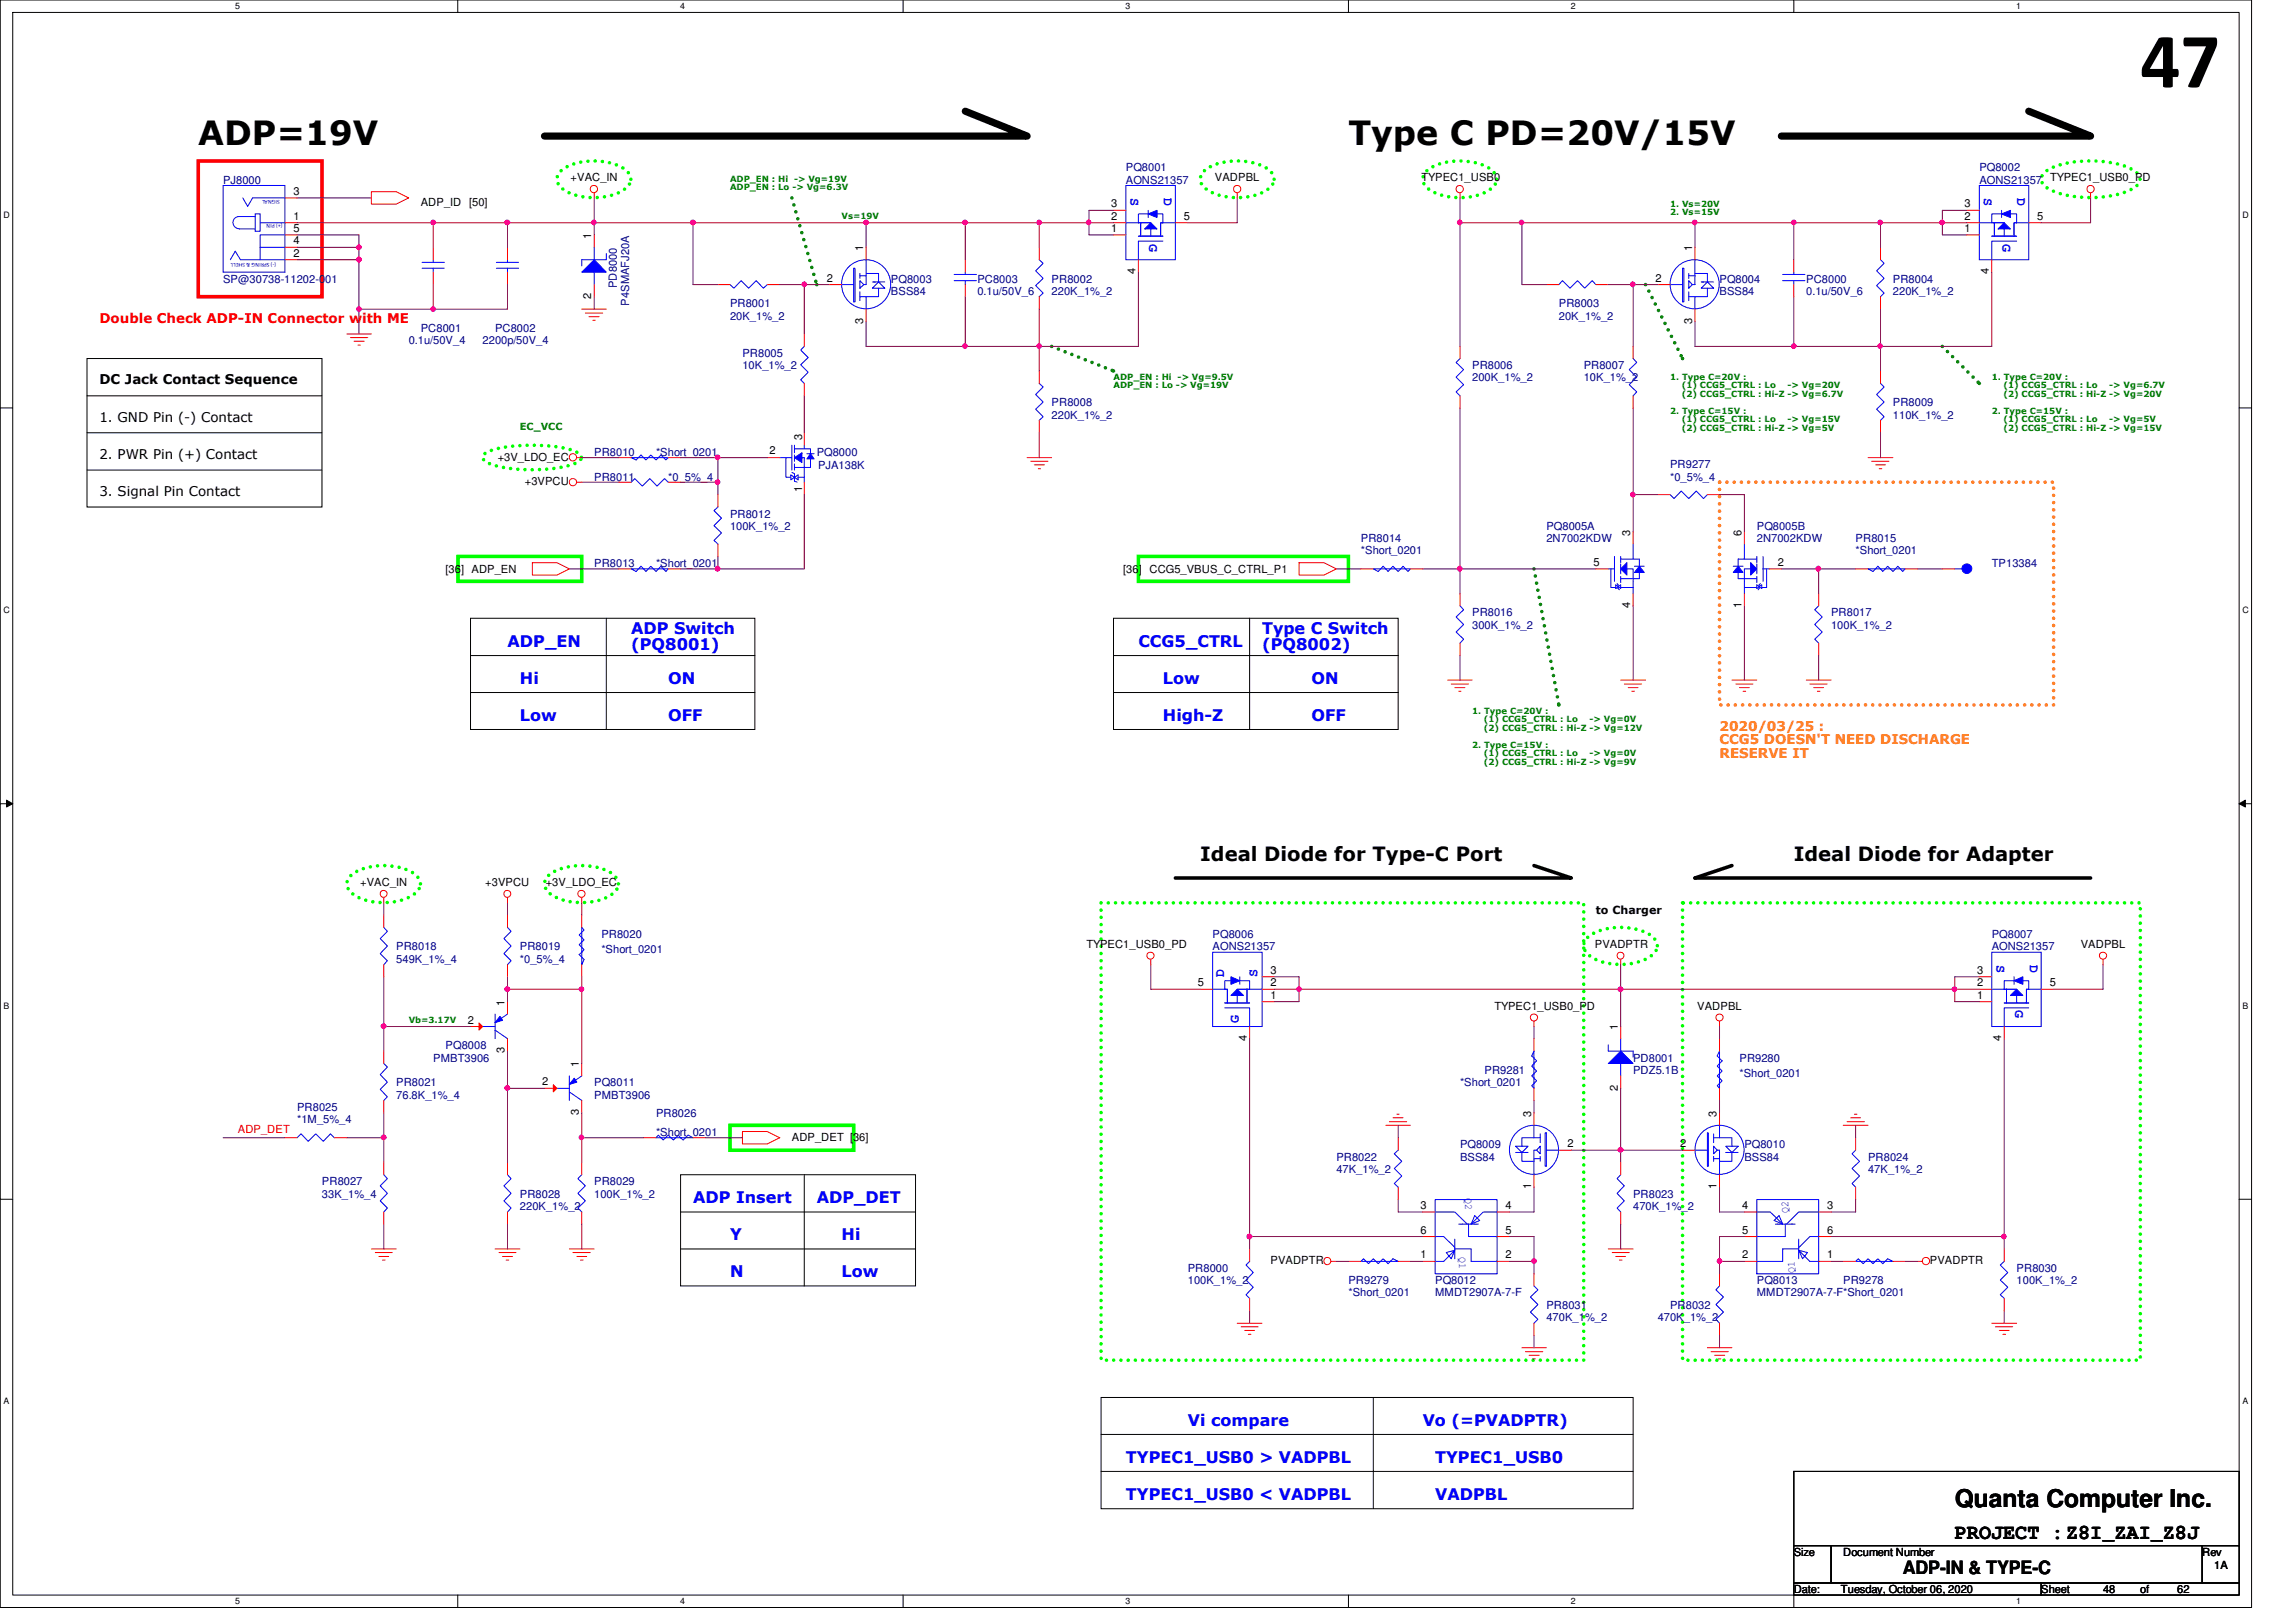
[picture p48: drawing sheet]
<svg xmlns="http://www.w3.org/2000/svg" width="297mm" height="210mm" viewBox="0 0 297 210" stroke-linecap="round" stroke-linejoin="round" font-family="sans-serif">
<defs><g id="words">
<text font-size="10.2" x="276.9" y="11.3">47</text>
<g font-size="4.3">
<text x="25.7" y="18.8">ADP=19V</text>
<text x="174.5" y="18.8">Type C PD=20V/15V</text>
</g>
<text font-size="3.2" x="252.9" y="195">Quanta Computer Inc.</text>
<text font-size="2.7" x="252.9" y="199.1">PROJECT :Z8I_ZAI_Z8J</text>
<g font-size="2.5">
<text x="155.3" y="111.4">Ideal Diode for Type-C Port</text>
<text x="232.1" y="111.4">Ideal Diode for Adapter</text>
</g>
<text font-size="2.4" x="246.2" y="203.7">ADP-IN &amp; TYPE-C</text>
<g font-size="2.1" fill="#00f">
<text x="65.7" y="83.7">ADP_EN</text>
<text x="81.7" y="82.1">ADP Switch</text>
<text x="147.3" y="83.7">CCG5_CTRL</text>
<text x="163.3" y="82.1">Type C Switch</text>
<text x="67.3" y="88.5">Hi</text>
<text x="81.7" y="84.2">(PQ8001)</text>
<text x="86.4" y="88.5">ON</text>
<text x="150.4" y="88.5">Low</text>
<text x="163.3" y="84.2">(PQ8002)</text>
<text x="169.7" y="88.5">ON</text>
<text x="67.3" y="93.3">Low</text>
<text x="86.4" y="93.3">OFF</text>
<text x="150.4" y="93.3">High-Z</text>
<text x="169.7" y="93.3">OFF</text>
<text x="89.7" y="155.7">ADP Insert</text>
<text x="105.7" y="155.7">ADP_DET</text>
<text x="94.4" y="160.5">Y</text>
<text x="108.9" y="160.5">Hi</text>
<text x="94.4" y="165.3">N</text>
<text x="108.9" y="165.3">Low</text>
<text x="153.7" y="184.5">Vi compare</text>
<text x="184.1" y="184.5">Vo (=PVADPTR)</text>
<text x="145.7" y="189.3">TYPEC1_USB0 &gt; VADPBL</text>
<text x="185.7" y="189.3">TYPEC1_USB0</text>
<text x="145.7" y="194.1">TYPEC1_USB0 &lt; VADPBL</text>
<text x="185.7" y="194.1">VADPBL</text>
</g>
<g font-size="1.7" fill="#00f">
<text x="146.3" y="25.6" transform="rotate(90 146.3 25.6)">S</text>
<text x="150.6" y="25.6" transform="rotate(90 150.6 25.6)">D</text>
<text x="256.7" y="25.6" transform="rotate(90 256.7 25.6)">S</text>
<text x="261" y="25.6" transform="rotate(90 261 25.6)">D</text>
<text x="148.7" y="31.5" transform="rotate(90 148.7 31.5)">G</text>
<text x="259.1" y="31.5" transform="rotate(90 259.1 31.5)">G</text>
<text x="258.3" y="124.8" transform="rotate(90 258.3 124.8)">S</text>
<text x="262.6" y="124.8" transform="rotate(90 262.6 124.8)">D</text>
<text x="158.4" y="126.4" transform="rotate(-90 158.4 126.4)">D</text>
<text x="162.7" y="126.4" transform="rotate(-90 162.7 126.4)">S</text>
<text x="260.7" y="130.7" transform="rotate(90 260.7 130.7)">G</text>
<text x="160.3" y="132.3" transform="rotate(-90 160.3 132.3)">G</text>
</g>
<text font-size="1.7" fill="#f00" x="12.9" y="41.7">Double Check ADP-IN Connector with ME</text>
<g font-size="1.7">
<text x="12.9" y="49.7">DC Jack Contact Sequence</text>
<text x="12.9" y="54.6">1. GND Pin (-) Contact</text>
<text x="12.9" y="59.4">2. PWR Pin (+) Contact</text>
<text x="12.9" y="64.1">3. Signal Pin Contact</text>
</g>
<g font-size="1.7" fill="#ff8000">
<text x="222.5" y="94.6">2020/03/25 :</text>
<text x="222.5" y="96.3">CCG5 DOESN'T NEED DISCHARGE</text>
<text x="222.5" y="98">RESERVE IT</text>
</g>
<g font-size="1.4" fill="#000080">
<text x="28.9" y="23.7">PJ8000</text>
<text x="145.7" y="22.2">PQ8001</text>
<text x="145.7" y="23.7">AONS21357</text>
<text x="256.1" y="22.2">PQ8002</text>
<text x="256.1" y="23.7">AONS21357</text>
<text x="28.9" y="36.6">SP@30738-11202-001</text>
<text x="79.8" y="37.3" transform="rotate(-90 79.8 37.3)">PD8000</text>
<text x="81.4" y="39.5" transform="rotate(-90 81.4 39.5)">P4SMAFJ20A</text>
<text x="94.4" y="39.8">PR8001</text>
<text x="94.4" y="41.4">20K_1%_2</text>
<text x="115.3" y="36.6">PQ8003</text>
<text x="115.3" y="38.2">BSS84</text>
<text x="126.4" y="36.6">PC8003</text>
<text x="126.4" y="38.2">0.1u/50V_6</text>
<text x="136.1" y="36.6">PR8002</text>
<text x="136.1" y="38.2">220K_1%_2</text>
<text x="201.7" y="39.8">PR8003</text>
<text x="201.7" y="41.4">20K_1%_2</text>
<text x="222.5" y="36.6">PQ8004</text>
<text x="222.5" y="38.2">BSS84</text>
<text x="233.7" y="36.6">PC8000</text>
<text x="233.7" y="38.2">0.1u/50V_6</text>
<text x="244.9" y="36.6">PR8004</text>
<text x="244.9" y="38.2">220K_1%_2</text>
<text x="52.9" y="44.6">0.1u/50V_4</text>
<text x="54.4" y="43">PC8001</text>
<text x="62.4" y="44.6">2200p/50V_4</text>
<text x="64" y="43">PC8002</text>
<text x="96.1" y="46.2">PR8005</text>
<text x="96.1" y="47.8">10K_1%_2</text>
<text x="190.5" y="47.8">PR8006</text>
<text x="204.9" y="47.8">PR8007</text>
<text x="136.1" y="52.6">PR8008</text>
<text x="190.5" y="49.4">200K_1%_2</text>
<text x="204.9" y="49.4">10K_1%_2</text>
<text x="244.9" y="52.6">PR8009</text>
<text x="76.9" y="59">PR8010</text>
<text x="84.9" y="59">*Short_0201</text>
<text x="105.7" y="59">PQ8000</text>
<text x="136.1" y="54.2">220K_1%_2</text>
<text x="244.9" y="54.2">110K_1%_2</text>
<text x="76.9" y="62.2">PR8011</text>
<text x="86.4" y="62.2">*0_5%_4</text>
<text x="105.8" y="60.7">PJA138K</text>
<text x="216.1" y="60.6">PR9277</text>
<text x="216.1" y="62.2">*0_5%_4</text>
<text x="94.4" y="67">PR8012</text>
<text x="94.4" y="68.6">100K_1%_2</text>
<text x="176.1" y="70.2">PR8014</text>
<text x="176.1" y="71.8">*Short_0201</text>
<text x="200.1" y="68.6">PQ8005A</text>
<text x="200.1" y="70.2">2N7002KDW</text>
<text x="227.3" y="68.6">PQ8005B</text>
<text x="227.3" y="70.2">2N7002KDW</text>
<text x="240.1" y="70.2">PR8015</text>
<text x="240.1" y="71.8">*Short_0201</text>
<text x="76.9" y="73.4">PR8013</text>
<text x="84.9" y="73.4">*Short_0201</text>
<text x="257.7" y="73.4">TP13384</text>
<text x="190.5" y="79.8">PR8016</text>
<text x="190.5" y="81.4">300K_1%_2</text>
<text x="236.9" y="79.8">PR8017</text>
<text x="236.9" y="81.4">100K_1%_2</text>
<text x="51.3" y="123">PR8018</text>
<text x="51.3" y="124.6">549K_1%_4</text>
<text x="67.3" y="123">PR8019</text>
<text x="67.3" y="124.6">*0_5%_4</text>
<text x="77.8" y="121.4">PR8020</text>
<text x="77.8" y="123.3">*Short_0201</text>
<text x="156.9" y="121.4">PQ8006</text>
<text x="156.9" y="123">AONS21357</text>
<text x="257.7" y="121.4">PQ8007</text>
<text x="257.7" y="123">AONS21357</text>
<text x="56" y="137.4">PMBT3906</text>
<text x="57.7" y="135.8">PQ8008</text>
<text x="211.3" y="137.4">PD8001</text>
<text x="225" y="137.4">PR9280</text>
<text x="38.4" y="143.8">PR8025</text>
<text x="51.3" y="140.6">PR8021</text>
<text x="51.3" y="142.2">76.8K_1%_4</text>
<text x="76.9" y="140.6">PQ8011</text>
<text x="76.9" y="142.2">PMBT3906</text>
<text x="188.9" y="140.6">*Short_0201</text>
<text x="192.1" y="139">PR9281</text>
<text x="211.3" y="139">PDZ5.1B</text>
<text x="225" y="139.3">*Short_0201</text>
<text x="38.4" y="145.4">*1M_5%_4</text>
<text x="84.9" y="144.6">PR8026</text>
<text x="84.9" y="147">*Short_0201</text>
<text x="188.9" y="148.6">PQ8009</text>
<text x="225.7" y="148.6">PQ8010</text>
<text x="41.7" y="153.4">PR8027</text>
<text x="41.7" y="155">33K_1%_4</text>
<text x="67.3" y="155">PR8028</text>
<text x="76.9" y="153.4">PR8029</text>
<text x="76.9" y="155">100K_1%_2</text>
<text x="172.9" y="150.2">PR8022</text>
<text x="172.9" y="151.8">47K_1%_2</text>
<text x="188.9" y="150.2">BSS84</text>
<text x="211.3" y="155">PR8023</text>
<text x="225.7" y="150.2">BSS84</text>
<text x="241.7" y="150.2">PR8024</text>
<text x="241.7" y="151.8">47K_1%_2</text>
<text x="67.3" y="156.6">220K_1%_2</text>
<text x="211.3" y="156.6">470K_1%_2</text>
<text x="153.7" y="164.6">PR8000</text>
<text x="153.7" y="166.2">100K_1%_2</text>
<text x="174.5" y="166.2">PR9279</text>
<text x="174.5" y="167.8">*Short_0201</text>
<text x="185.7" y="166.2">PQ8012</text>
<text x="185.7" y="167.8">MMDT2907A-7-F</text>
<text x="227.3" y="166.2">PQ8013</text>
<text x="227.3" y="167.8">MMDT2907A-7-F*Short_0201</text>
<text x="238.5" y="166.2">PR9278</text>
<text x="260.9" y="164.6">PR8030</text>
<text x="260.9" y="166.2">100K_1%_2</text>
<text x="200.1" y="169.4">PR8031</text>
<text x="200.1" y="171">470K_1%_2</text>
<text x="214.5" y="171">470K_1%_2</text>
<text x="216.1" y="169.4">PR8032</text>
</g>
<g font-size="1.4">
<text x="73.8" y="23.5">+VAC_IN</text>
<text x="157.2" y="23.5">VADPBL</text>
<text x="183.9" y="23.5">TYPEC1_USB0</text>
<text x="265.2" y="23.5">TYPEC1_USB0_PD</text>
<text x="38" y="28.4">1</text>
<text x="38" y="25.2">3</text>
<text x="54.4" y="26.6">ADP_ID</text>
<text x="60.7" y="26.6">[50]</text>
<text x="143.8" y="28.4">2</text>
<text x="143.8" y="26.8">3</text>
<text x="153.2" y="28.4">5</text>
<text x="254.2" y="28.4">2</text>
<text x="254.2" y="26.8">3</text>
<text x="263.6" y="28.4">5</text>
<text x="38" y="33.2">2</text>
<text x="38" y="31.6">4</text>
<text x="38" y="30">5</text>
<text x="76.5" y="30.9" transform="rotate(-90 76.5 30.9)">1</text>
<text x="111.7" y="32.5" transform="rotate(-90 111.7 32.5)">1</text>
<text x="143.8" y="30">1</text>
<text x="146.9" y="35.5" transform="rotate(-90 146.9 35.5)">4</text>
<text x="218.9" y="32.5" transform="rotate(-90 218.9 32.5)">1</text>
<text x="254.2" y="30">1</text>
<text x="257.3" y="35.5" transform="rotate(-90 257.3 35.5)">4</text>
<text x="76.5" y="38.7" transform="rotate(-90 76.5 38.7)">2</text>
<text x="107" y="36.4">2</text>
<text x="111.7" y="41.9" transform="rotate(-90 111.7 41.9)">3</text>
<text x="214.2" y="36.4">2</text>
<text x="218.9" y="41.9" transform="rotate(-90 218.9 41.9)">3</text>
<text x="64.4" y="59.6">+3V_LDO_EC</text>
<text x="99.6" y="58.8">2</text>
<text x="103.8" y="57" transform="rotate(-90 103.8 57)">3</text>
<text x="67.9" y="62.8">+3VPCU</text>
<text x="103.8" y="63.7" transform="rotate(-90 103.8 63.7)">1</text>
<text x="210.9" y="69.3" transform="rotate(-90 210.9 69.3)">3</text>
<text x="225.3" y="69.3" transform="rotate(-90 225.3 69.3)">6</text>
<text x="57.7" y="74.2">[36] ADP_EN</text>
<text x="145.3" y="74.2">[36] CCG5_VBUS_C_CTRL_P1</text>
<text x="206.2" y="73.2">5</text>
<text x="230" y="73.2">2</text>
<text x="210.9" y="78.7" transform="rotate(-90 210.9 78.7)">4</text>
<text x="225.3" y="78.7" transform="rotate(-90 225.3 78.7)">1</text>
<text x="46.6" y="114.6">+VAC_IN</text>
<text x="62.8" y="114.6">+3VPCU</text>
<text x="70.6" y="114.6">+3V_LDO_EC</text>
<text x="206.5" y="118.3">to Charger</text>
<text x="140.5" y="122.6">TYPEC1_USB0_PD</text>
<text x="206.3" y="122.6">PVADPTR</text>
<text x="269.2" y="122.6">VADPBL</text>
<text x="65.3" y="130.1" transform="rotate(-90 65.3 130.1)">1</text>
<text x="155" y="127.6">5</text>
<text x="164.4" y="127.6">2</text>
<text x="164.4" y="129.2">1</text>
<text x="164.4" y="126">3</text>
<text x="193.3" y="130.6">TYPEC1_USB0_PD</text>
<text x="219.6" y="130.6">VADPBL</text>
<text x="255.8" y="127.6">2</text>
<text x="255.8" y="129.2">1</text>
<text x="255.8" y="126">3</text>
<text x="265.2" y="127.6">5</text>
<text x="60.5" y="132.5">2</text>
<text x="65.3" y="136.3" transform="rotate(-90 65.3 136.3)">3</text>
<text x="161.3" y="134.7" transform="rotate(-90 161.3 134.7)">4</text>
<text x="209.3" y="133.3" transform="rotate(-90 209.3 133.3)">1</text>
<text x="258.9" y="134.7" transform="rotate(-90 258.9 134.7)">4</text>
<text x="70.1" y="140.5">2</text>
<text x="74.9" y="138.1" transform="rotate(-90 74.9 138.1)">1</text>
<text x="209.3" y="141.1" transform="rotate(-90 209.3 141.1)">2</text>
<text x="74.9" y="144.3" transform="rotate(-90 74.9 144.3)">3</text>
<text x="102.4" y="147.6">ADP_DET [36]</text>
<text x="198.1" y="144.5" transform="rotate(-90 198.1 144.5)">3</text>
<text x="202.8" y="148.5">2</text>
<text x="217.4" y="148.5">2</text>
<text x="222.1" y="144.5" transform="rotate(-90 222.1 144.5)">3</text>
<text x="198.1" y="153.9" transform="rotate(-90 198.1 153.9)">1</text>
<text x="222.1" y="153.9" transform="rotate(-90 222.1 153.9)">1</text>
<text x="183.8" y="156.5">3</text>
<text x="183.8" y="159.6">6</text>
<text x="194.8" y="159.6">5</text>
<text x="194.8" y="156.5">4</text>
<text x="225.4" y="159.6">5</text>
<text x="225.4" y="156.5">4</text>
<text x="236.4" y="156.5">3</text>
<text x="236.4" y="159.6">6</text>
<text x="164.4" y="163.6">PVADPTR</text>
<text x="183.8" y="162.9">1</text>
<text x="194.8" y="162.9">2</text>
<text x="225.4" y="162.9">2</text>
<text x="236.4" y="162.9">1</text>
<text x="249.7" y="163.6">PVADPTR</text>
<text x="232.1" y="201.4">Size</text>
<text x="238.5" y="201.4">Document Number</text>
<text x="284.9" y="201.4">Rev</text>
<text x="286.5" y="203">1A</text>
<text x="232.1" y="206.2">Date:</text>
<text x="238.2" y="206.2">Tuesday, October 06, 2020</text>
<text x="264.1" y="206.2">Sheet</text>
<text x="272.1" y="206.2">48</text>
<text x="276.9" y="206.2">of</text>
<text x="281.7" y="206.2">62</text>
</g>
<text font-size="1.4" fill="#f00" x="30.8" y="146.7">ADP_DET</text>
<g font-size="1.4" fill="#00f">
<text x="189.6" y="155.1" transform="rotate(90 189.6 155.1)">Q2</text>
<text x="231.4" y="157" transform="rotate(-90 231.4 157)">Q2</text>
<text x="188.8" y="162.7" transform="rotate(90 188.8 162.7)">Q1</text>
<text x="232.2" y="164.7" transform="rotate(-90 232.2 164.7)">Q1</text>
</g>
<text font-size="1.3" fill="#008000" x="67.3" y="55.7">EC_VCC</text>
<g font-size="1.1">
<text x="30.4" y="1.1">5</text>
<text x="88" y="1.1">4</text>
<text x="145.6" y="1.1">3</text>
<text x="203.2" y="1.1">2</text>
<text x="260.9" y="1.1">1</text>
<text x=".5" y="28.2">D</text>
<text x="290.1" y="28.2">D</text>
<text x=".5" y="79.3">C</text>
<text x="290.1" y="79.3">C</text>
<text x=".5" y="130.6">B</text>
<text x="290.1" y="130.6">B</text>
<text x=".5" y="181.7">A</text>
<text x="290.1" y="181.7">A</text>
<text x="30.4" y="207.6">5</text>
<text x="88" y="207.6">4</text>
<text x="145.6" y="207.6">3</text>
<text x="203.2" y="207.6">2</text>
<text x="260.9" y="207.6">1</text>
</g>
<g font-size="1.1" fill="#008000">
<text x="94.4" y="23.5">ADP_EN : Hi -&gt; Vg=19V</text>
<text x="94.4" y="24.6">ADP_EN : Lo -&gt; Vg=6.3V</text>
<text x="108.9" y="28.4">Vs=19V</text>
<text x="216.1" y="26.8">1. Vs=20V</text>
<text x="216.1" y="27.9">2. Vs=15V</text>
<text x="144.1" y="49.1">ADP_EN : Hi -&gt; Vg=9.5V</text>
<text x="144.1" y="50.2">ADP_EN : Lo -&gt; Vg=19V</text>
<text x="216.1" y="49.1">1. Type C=20V :</text>
<text x="216.1" y="53.6">2. Type C=15V :</text>
<text x="217.6" y="50.2">(1) CCG5_CTRL : Lo</text>
<text x="217.6" y="51.4">(2) CCG5_CTRL : Hi-Z -&gt; Vg=6.7V</text>
<text x="231.3" y="50.2">-&gt; Vg=20V</text>
<text x="257.7" y="49.1">1. Type C=20V :</text>
<text x="257.7" y="53.6">2. Type C=15V :</text>
<text x="259.2" y="50.2">(1) CCG5_CTRL : Lo</text>
<text x="259.2" y="51.4">(2) CCG5_CTRL : Hi-Z -&gt; Vg=20V</text>
<text x="272.9" y="50.2">-&gt; Vg=6.7V</text>
<text x="217.6" y="54.7">(1) CCG5_CTRL : Lo</text>
<text x="217.6" y="55.8">(2) CCG5_CTRL : Hi-Z -&gt; Vg=5V</text>
<text x="231.3" y="54.7">-&gt; Vg=15V</text>
<text x="259.2" y="54.7">(1) CCG5_CTRL : Lo</text>
<text x="259.2" y="55.8">(2) CCG5_CTRL : Hi-Z -&gt; Vg=15V</text>
<text x="272.9" y="54.7">-&gt; Vg=5V</text>
<text x="190.5" y="92.4">1. Type C=20V :</text>
<text x="192" y="93.5">(1) CCG5_CTRL : Lo</text>
<text x="192" y="94.6">(2) CCG5_CTRL : Hi-Z -&gt; Vg=12V</text>
<text x="205.6" y="93.5">-&gt; Vg=0V</text>
<text x="190.5" y="96.8">2. Type C=15V :</text>
<text x="192" y="97.9">(1) CCG5_CTRL : Lo</text>
<text x="192" y="99">(2) CCG5_CTRL : Hi-Z -&gt; Vg=9V</text>
<text x="205.6" y="97.9">-&gt; Vg=0V</text>
<text x="52.9" y="132.4">Vb=3.17V</text>
</g>
<g font-size=".8" fill="#00f">
<text x="36.2" y="25.9" transform="rotate(180 36.2 25.9)">SIGNAL</text>
<text x="36.5" y="29" transform="rotate(180 36.5 29)">(+) PIN</text>
<text x="35.7" y="34" transform="rotate(180 35.7 34)">(-) SPRING &amp; SHELL</text>
</g>
</g></defs>
<path d="M0 0h291.3v208h-291.3zM1.6 1.6h288.1v204.8h-288.1z" fill="none" stroke="#000" stroke-width=".13"/>
<g fill="#fff">
<path d="M30.4 .2h.6v1.2h-.6z"/>
<path d="M30.4 206.6h.6v1.2h-.6z"/>
</g>
<path d="M59.2 0v1.6M59.2 206.4v1.6" fill="none" stroke="#000" stroke-width=".13"/>
<g fill="#fff">
<path d="M88 .2h.6v1.2h-.6z"/>
<path d="M88 206.6h.6v1.2h-.6z"/>
</g>
<path d="M116.8 0v1.6M116.8 206.4v1.6" fill="none" stroke="#000" stroke-width=".13"/>
<g fill="#fff">
<path d="M145.6 .2h.6v1.2h-.6z"/>
<path d="M145.6 206.6h.6v1.2h-.6z"/>
</g>
<path d="M174.5 0v1.6M174.5 206.4v1.6" fill="none" stroke="#000" stroke-width=".13"/>
<g fill="#fff">
<path d="M203.2 .2h.6v1.2h-.6z"/>
<path d="M203.2 206.6h.6v1.2h-.6z"/>
</g>
<path d="M232.1 0v1.6M232.1 206.4v1.6" fill="none" stroke="#000" stroke-width=".13"/>
<g fill="#fff">
<path d="M260.9 .2h.5v1.2h-.5z"/>
<path d="M260.9 206.6h.5v1.2h-.5z"/>
<path d="M.5 27.2h.7v1.2h-.7z"/>
<path d="M290.1 27.2h.8v1.2h-.8z"/>
<path d="M.5 78.4h.7v1.1h-.7z"/>
<path d="M290.1 78.4h.8v1.1h-.8z"/>
</g>
<path d="M0 52.8h1.6M289.7 52.8h1.6" fill="none" stroke="#000" stroke-width=".13"/>
<g fill="#fff">
<path d="M.5 129.6h.7v1.2h-.7z"/>
<path d="M290.1 129.6h.7v1.2h-.7z"/>
</g>
<path d="M0 104h1.6M.8 103.5l.8 .5-.8 .4zM289.7 104h1.6M289.7 104l.8-.5v.9z" fill="none" stroke="#000" stroke-width=".13"/>
<path d="M.8 103.5l.8 .5-.8 .4zM289.7 104l.8-.5v.9z" fill="#000"/>
<g fill="#fff">
<path d="M.5 180.8h.7v1.1h-.7z"/>
<path d="M290.1 180.8h.7v1.1h-.7z"/>
</g>
<g fill="none" stroke="#000" stroke-width=".13">
<path d="M11.3 51.2h30.4M11.3 56h30.4M11.3 46.4h30.4v19.2h-30.4zM11.3 60.8h30.4M60.9 84.8h36.8M60.9 89.6h36.8M60.9 80h36.8v14.4h-36.8zM78.4 80v14.4M144.1 84.8h36.8M144.1 89.6h36.8M144.1 80h36.8v14.4h-36.8zM161.7 80v14.4"/>
<path d="M0 155.2h1.6M88 156.8h30.4M88 152h30.4v14.4h-30.4zM104.1 152v14.4M289.7 155.2h1.6M88 161.6h30.4"/>
</g>
<path d="M72.4 22.3a6 6 0 0 1 4.4-1.5 6.1 6.1 0 0 1 4.4 1.5 1.4 1.4 0 0 1-.4 2.2 7.9 7.9 0 0 1-7.9 0 1.45 1.45 0 0 1-.5-2.2zM155.6 22.3a6 6 0 0 1 4.5-1.5 6.1 6.1 0 0 1 4.4 1.5 1.4 1.4 0 0 1-.5 2.2 7.9 7.9 0 0 1-7.9 0 1.45 1.45 0 0 1-.5-2.2zM184.4 22.3a6 6 0 0 1 4.4-1.5 6.1 6.1 0 0 1 4.5 1.5 1.4 1.4 0 0 1-.5 2.2 7.9 7.9 0 0 1-7.9 0 1.45 1.45 0 0 1-.5-2.2zM264.5 22.4a8.2 8.2 0 0 1 4.8-1.5 12.7 12.7 0 0 1 6.7 1.1 1.21 1.21 0 0 1 .5 2 8.4 8.4 0 0 1-4.9 1.5 12.6 12.6 0 0 1-6.7-1.1 1.21 1.21 0 0 1-.4-2zM62.5 58.9a3.9 3.9 0 0 1 2.2-.9 21 21 0 0 1 9.6 .4l.8 .5 .1 .3a1.77 1.77 0 0 1-1.5 1 21.2 21.2 0 0 1-9.8 0 1.75 1.75 0 0 1-1.5-1zM45.2 113.5a6 6 0 0 1 4.4-1.5 6.1 6.1 0 0 1 4.4 1.5 1.43 1.43 0 0 1-.4 2.2 7.8 7.8 0 0 1-7.9 0 1.49 1.49 0 0 1-.5-2.2zM70.8 113.5a6 6 0 0 1 4.4-1.5 6.1 6.1 0 0 1 4.4 1.5 1.43 1.43 0 0 1-.4 2.2 7.9 7.9 0 0 1-8 0 1.49 1.49 0 0 1-.4-2.2z" fill="none" stroke="#0f0" stroke-width=".47" stroke-dasharray="0 .9"/>
<path d="M59.3 72h16v3.2h-16zM147.3 72h27.2v3.2h-27.2zM94.4 145.6h16v3.2h-16z" fill="none" stroke="#0f0" stroke-width=".47"/>
<path d="M25.7 20.8h16v17.6h-16z" fill="none" stroke="#f00" stroke-width=".47"/>
<path d="M102.4 25.6l3.3 11.2" fill="none" stroke="#008000" stroke-width=".47" stroke-dasharray="0 .9"/>
<circle cx="105.7" cy="36.8" r=".23" fill="#008000" stroke-dasharray="0 .9"/>
<path d="M136.1 44.8l8 3.2" fill="none" stroke="#008000" stroke-width=".47" stroke-dasharray="0 .9"/>
<circle cx="144.1" cy="48" r=".23" fill="#008000" stroke-dasharray="0 .9"/>
<path d="M198.5 73.6l3.2 17.6" fill="none" stroke="#008000" stroke-width=".47" stroke-dasharray="0 .9"/>
<circle cx="201.7" cy="91.2" r=".23" fill="#008000" stroke-dasharray="0 .9"/>
<path d="M212.9 36.8l4.8 9.6" fill="none" stroke="#008000" stroke-width=".47" stroke-dasharray="0 .9"/>
<circle cx="217.7" cy="46.4" r=".23" fill="#008000" stroke-dasharray="0 .9"/>
<path d="M251.3 44.8l4.8 4.8" fill="none" stroke="#008000" stroke-width=".47" stroke-dasharray="0 .9"/>
<circle cx="256.1" cy="49.6" r=".23" fill="#008000" stroke-dasharray="0 .9"/>
<path d="M124.9 14.4l8 3.2h-62.5M262.5 14.4l8 3.2h-40" fill="none" stroke="#000" stroke-width=".93"/>
<path d="M142.4 116.8h62.5v59.2h-62.5zM217.7 116.8h59.2v59.2h-59.2zM205.3 121.5a6 6 0 0 1 4.3-1.5 6.1 6.1 0 0 1 4.4 1.5 1.43 1.43 0 0 1-.4 2.2 7.8 7.8 0 0 1-7.9 0 1.49 1.49 0 0 1-.4-2.2z" fill="none" stroke="#0f0" stroke-width=".47" stroke-dasharray="0 .9"/>
<path d="M198.5 112l4.8 1.6h-51.2M224.1 112l-4.8 1.6h51.2" fill="none" stroke="#000" stroke-width=".47"/>
<path d="M142.4 185.6h68.9M142.4 190.4h68.9M142.4 180.8h68.9v14.4h-68.9zM177.7 180.8v14.4M232.1 190.4h57.6v9.6h-57.6zM232.1 200h4.8v4.9h-4.8zM232.1 204.9h32v1.5h-32zM236.9 200h48v4.9h-48zM264.1 204.9h25.6v1.5h-25.6zM284.9 200h4.8v4.9h-4.8z" fill="none" stroke="#000" stroke-width=".13"/>
<path d="M222.5 62.4h43.2v28.8h-43.2z" fill="none" stroke="#ff8000" stroke-width=".47" stroke-dasharray="0 .9"/>
<g fill="none" stroke="#f00" stroke-width=".13">
<path d="M48 24.8h3.3l1.6 .8-1.6 .8h-3.3zM76.9 25v.6M160.1 25v.6M188.9 25v.6M214.5 36.8h1.6M219.3 32v1.6M270.5 25v.6M44.9 43.2h3.1M45.3 43.7h2.3M45.8 44.2h1.3M46.3 44.7h.3M74.6 59.2h.7"/>
<path d="M75.3 40h3.1M75.7 40.5h2.3M76.2 41h1.3M76.7 41.4h.3M132.9 59.2h3.2M133.3 59.7h2.3M219.3 40v1.6M241.7 59.2h3.2M242.1 59.7h2.3M68.9 72.8h3.1l1.7 .8-1.7 .8h-3.1zM74.6 62.4h.7M80 62.4h1.7"/>
<path d="M86.4 62.4h1.6M133.8 60.2h1.3M134.3 60.7h.3M168.1 72.8h3.2l1.6 .8-1.6 .8h-3.2zM242.7 60.2h1.2M243.1 60.7h.4M187.3 88h3.2M187.7 88.5h2.3M188.2 89h1.3M188.7 89.5h.3M209.7 88h3.2M210.1 88.5h2.3"/>
<path d="M210.6 89h1.3M211.1 89.5h.4M224.1 88h3.2M224.6 88.5h2.2M225 89h1.3M225.5 89.5h.3M233.7 88h3.2M234.1 88.5h2.3M234.7 89h1.2M235.1 89.5h.4M49.7 116.2v.6M65.7 116.2v.6"/>
<path d="M75.3 116.2v.6M49.7 136v1.6M148.9 124.2v.6M198.5 132.2v.6M209.7 124.2v.6M222.5 132.2v.6M272.1 124.2v.6M49.7 142.4v1.6M96.1 146.4h3.2l1.6 .8-1.6 .8h-3.2zM179.3 145.6h3.2M179.7 145.2h2.3M180.2 144.7h1.3"/>
<path d="M180.7 144.2h.3M217.7 148.8h1.6M222.5 144v1.6M222.5 152v1.6M238.5 145.6h3.2M239 145.2h2.2M239.4 144.7h1.3M239.9 144.2h.3M48 161.6h3.3M48.6 162.1h2.2M49 162.6h1.3M49.5 163.1h.3"/>
<path d="M64 161.6h3.3M64.6 162.1h2.2M65 162.6h1.3M65.5 163.1h.3M73.7 161.6h3.2M74.1 162.1h2.3M74.6 162.6h1.3M75.1 163.1h.3M160.1 171.2h3.2M160.6 171.7h2.2M161 172.2h1.3M161.5 172.7h.3"/>
<path d="M172.2 163.2h.7M196.9 174.4h3.2M197.4 174.9h2.2M197.8 175.4h1.3M198.3 175.9h.3M208.1 161.6h3.2M208.6 162.1h2.2M209 162.6h1.3M209.5 163.1h.3M220.9 174.4h3.2M221.4 174.9h2.2M221.8 175.4h1.3"/>
<path d="M222.3 175.9h.3M222.5 164.8v1.6M222.5 171.2v1.6M248.1 163.2h.6M257.7 171.2h3.2M258.1 171.7h2.3M258.7 172.2h1.2M259.1 172.7h.4"/>
<circle cx="76.8" cy="24.5" r=".47"/>
<circle cx="160.1" cy="24.5" r=".47"/>
<circle cx="188.8" cy="24.5" r=".47"/>
<circle cx="270.5" cy="24.5" r=".47"/>
<circle cx="74.1" cy="59.2" r=".47"/>
<circle cx="74.1" cy="62.4" r=".47"/>
<circle cx="49.6" cy="115.7" r=".45"/>
<circle cx="65.6" cy="115.7" r=".45"/>
<circle cx="75.2" cy="115.7" r=".46"/>
<circle cx="148.8" cy="123.7" r=".46"/>
<circle cx="198.5" cy="131.7" r=".46"/>
<circle cx="209.6" cy="123.7" r=".45"/>
<circle cx="222.5" cy="131.7" r=".46"/>
<circle cx="272.1" cy="123.7" r=".46"/>
<circle cx="171.7" cy="163.2" r=".46"/>
<circle cx="249.2" cy="163.2" r=".47"/>
</g>
<g fill="none" stroke="#00f" stroke-width=".13">
<path d="M216.1 36.8h1.6M217.7 34.7h.1v4.4h-.1zM218.5 37.8v1.1M218.5 35.4v.6M218.5 36.3l.4 .5-.4 .5zM218.5 38.4h.8M218.5 35.7h.8M219.3 33.6v3.2h-.4M219.3 38.4v1.6M219.3 35.4h1.6v1.1M220.1 37.3l.8-.8 .8 .8zM220.1 36.5h.3"/>
<path d="M220.2 36.5h1.5M220.9 37.3v1.1h-1.6M81.7 62.4l.4-.5 1 1 1-1 .9 1 1-1 .4 .5M49.7 137.6l.4 .5-.9 1 .9 .9-.9 1 .9 .9-.4 .5M219.3 148.8h1.6M220.9 146.6h.1v4.3h-.1zM221.7 146.7v1.2M221.7 149.6v.7M221.7 148.3l.5 .5-.5 .5zM221.7 147.2h.8M221.7 149.9h.8M222.2 148.8h.3v3.2"/>
<path d="M222.5 145.6v1.6M222.5 147.2h1.6v1.1M223.3 148.3h1.6l-.8 .8zM223.3 149.1h.3M223.4 149.1h1.5M224.1 149.1v1.2h-1.6M222.5 166.4l-.5 .5 1 1-1 .9 1 1-1 .9 .5 .5"/>
<circle cx="219.2" cy="36.8" r="3.2"/>
<circle cx="222.5" cy="148.8" r="3.2"/>
</g>
<path d="M258.9 27.7l1.2-.5v1z" fill="#00f"/>
<g fill="none" stroke="#00f" stroke-width=".13">
<path d="M256.1 28.8h1.6M256.1 24h6.4v9.6h-6.4zM257.7 30.6h3.2M257.7 28.8h1.6v.7M257.7 28.8h1.6M258 29v1.4M258 28.8v1.8M258.9 27.7l1.2-.5v1zM258.9 27.2v1M258.9 27.7h-1.2v1.1M260.1 27.7h.8v1.1M260.9 28.8h-.3v1.6"/>
<path d="M260.9 28.8h-.3v1.8M260.9 28.8h1.6M260.9 31.2h-3.2v2.4"/>
</g>
<path d="M258.5 29.6l.8-.8 .8 .8z" fill="#00f"/>
<path d="M258.5 29.6l.8-.8 .8 .8zM259.3 29.6v1" fill="none" stroke="#00f" stroke-width=".13"/>
<path d="M254.5 28.8h1.6M254.5 30.4h1.6M254.5 27.2h1.6M257.7 33.6v1.6M262.5 28.8h1.6" fill="none" stroke="#f00" stroke-width=".13"/>
<path d="M74.3 139.5l.3 .5-.9 .3z" fill="#00f"/>
<path d="M73.7 139.2v3.2M74.3 139.5l.3 .5-.9 .3zM75.3 139.2l-1.6 1.1M72 140.8h1.7M73.7 141.3l1.6 1.1" fill="none" stroke="#00f" stroke-width=".13"/>
<path d="M75.3 137.6v1.6M75.3 142.4v1.6" fill="none" stroke="#f00" stroke-width=".13"/>
<path d="M71.6 140.4l.4 .4-.4 .5z" fill="#f00"/>
<path d="M70.4 140.8h1.6M71.6 140.4l.4 .4-.4 .5zM75.3 150.4v1.6M75.3 156.8v1.6" fill="none" stroke="#f00" stroke-width=".13"/>
<path d="M75.3 152l-.5 .5 .9 1-.9 .9 .9 1-.9 .9 .5 .5" fill="none" stroke="#00f" stroke-width=".13"/>
<path d="M260.6 126.9l1.1-.5v1z" fill="#00f"/>
<g fill="none" stroke="#00f" stroke-width=".13">
<path d="M257.7 128h1.6M257.7 123.2h6.4v9.6h-6.4zM259.3 128h1.6v.7M259.3 128h1.6M259.3 129.8h3.2M259.6 128.2v1.4M259.6 128v1.8M260.6 126.9l1.1-.5v1zM260.6 126.4v1M260.6 126.9h-1.3v1.1M261.7 126.9h.8v1.1M262.5 130.4h-3.2v2.4"/>
<path d="M262.5 128h-.3v1.6M262.5 128h-.3v1.8M262.5 128h1.6"/>
</g>
<path d="M260.1 128.8l.8-.8 .8 .8z" fill="#00f"/>
<path d="M64.2 34.7h2.9M64.2 34h2.9M65.7 33.6v.4M65.7 34.7v.5M123.4 36.3h2.9M123.4 35.5h2.9M124.9 35.2v.3M124.9 36.3v.5M243.3 33.6l.5 .5-1 1 1 .9-1 1 1 .9-.5 .5M198.5 136v4.8l-.3-.3 .6-.6-.6-.7 .6-.6-.6-.6 .6-.7-.6-.6zM260.1 128.8l.8-.8 .8 .8zM260.9 128.8v1" fill="none" stroke="#00f" stroke-width=".13"/>
<g fill="none" stroke="#f00" stroke-width=".13">
<path d="M65.7 32v1.6M65.7 35.2v1.6M124.9 33.6v1.6M124.9 36.8v1.6M243.3 32v1.6M243.3 38.4v1.6M198.5 134.4v1.6M256.1 128h1.6M256.1 129.6h1.6M256.1 126.4h1.6M259.3 132.8v1.6M264.1 128h1.6"/>
<path d="M198.5 140.8v1.6"/>
</g>
<path d="M208.1 137.6l1.6-1.6 1.6 1.6z" fill="#00f"/>
<g fill="none" stroke="#00f" stroke-width=".13">
<path d="M54.6 34.7h2.9M54.6 34h2.9M56 33.6v.4M56 34.7v.5M211.3 46.4l.4 .5-.9 .9 .9 1-.9 1 .9 .9-.4 .5M81.7 73.6h4.7l-.3 .4-.6-.7-.6 .7-.7-.7-.6 .7-.7-.7-.6 .7zM177.7 73.6h4.8l-.3 .4-.7-.7-.6 .7-.7-.7-.6 .7-.7-.7-.6 .7zM216.1 64l.5 .5 .9-1 1 1 1-1 .9 1 .5-.5M65.7 120l.4 .5-.9 1 .9 .9-.9 1 .9 .9-.4 .5M208.1 137.6l1.6-1.6 1.6 1.6zM208.1 135.2v.8h3.2v.8M209.7 137.6v1.6"/>
<path d="M209.7 134.4v1.6M180.9 148.8l-.5 .5 1 1-1 .9 1 1-1 1 .5 .4M240.1 148.8l-.5 .5 1 1-1 .9 1 1-1 1 .5 .4M240.1 163.2l.3-.3 .6 .6 .7-.6 .6 .6 .6-.6 .7 .6 .6-.6 .7 .3z"/>
</g>
<g fill="none" stroke="#f00" stroke-width=".13">
<path d="M56 32v1.6M56 35.2v1.6M211.3 44.8v1.6M211.3 51.2v1.6M80 73.6h1.7M86.4 73.6h1.6M176.1 73.6h1.6M182.5 73.6h1.6M214.5 64h1.6M220.9 64h1.6M65.7 118.4v1.6M65.7 124.8v1.6"/>
<path d="M209.7 139.2v1.6M209.7 132.8v1.6M180.9 153.6v1.6M180.9 147.2v1.6M240.1 153.6v1.6M240.1 147.2v1.6M238.5 163.2h1.6M244.9 163.2h1.6"/>
</g>
<path d="M209.7 73.6l.8-.8v1.6z" fill="#00f"/>
<path d="M209.7 73.6l.8-.8v1.6z" fill="none" stroke="#00f" stroke-width=".13"/>
<path d="M212.1 73.3l.6 .8h-1.2z" fill="#00f"/>
<g fill="none" stroke="#00f" stroke-width=".13">
<path d="M94.4 36.8l.6 .5 .9-1 1 1 .9-1 1 1 .5-.5M134.4 33.6l.6 .5-1 1 1 .9-1 1 1 .9-.6 .5M201.7 36.8l.4-.5 1 1 1-1 .9 1 1-1 .5 .5M134.4 49.6l.6 .5-1 1 1 .9-1 1 1 .9-.6 .5M208.1 73.6h.8M208.4 73.6v2.4h.6M208.9 72v3.2M209 75.7l.7 .5v-.5l-.7 .5zM209.2 75.5l.1 .2v.5l.2 .1M209.7 72.3h2.4v1M209.7 76h1.6M209.7 72v.8"/>
<path d="M209.7 73v1.3M209.7 74.6v.8M210.5 73.6h.8v3.2M211.3 70.4v1.9M211.5 73.3h1.2M212.1 74.1v.8h-2.4M212.1 73.3l.6 .8h-1.2zM235.3 78.4l-.5 .5 1 .9-1 1 1 1-1 .9 .5 .5M49.7 120l.4 .5-.9 1 .9 .9-.9 1 .9 .9-.4 .5M75.3 120l.3 .4-.7 .6 .7 .6-.7 .7 .7 .6-.7 .6 .7 .7-.3 .6zM49.7 152l.4 .5-.9 1 .9 .9-.9 1 .9 .9-.4 .5M65.7 152l.4 .5-.9 1 .9 .9-.9 1 .9 .9-.4 .5"/>
<path d="M176.1 163.2l.3-.3 .6 .6 .7-.6 .6 .6 .6-.6 .7 .6 .6-.6 .7 .3zM259.3 163.2l-.5 .5 1 1-1 1 1 .9-1 1 .5 .4"/>
</g>
<g fill="none" stroke="#f00" stroke-width=".13">
<path d="M92.9 36.8h1.5M99.3 36.8h1.6M134.4 32v1.6M134.4 38.4v1.6M200.1 36.8h1.6M206.5 36.8h1.6M134.4 48v1.6M134.4 54.4v1.6M206.5 73.6h1.6M211.3 68.8v1.6M211.3 76.8v1.6M235.3 76.8v1.6"/>
<path d="M235.3 83.2v1.6M49.7 118.4v1.6M75.3 118.4v1.6M49.7 124.8v1.6M75.3 124.8v1.6M49.7 150.4v1.6M49.7 156.8v1.6M65.7 150.4v1.6M65.7 156.8v1.6M174.5 163.2h1.6M180.9 163.2h1.6M259.3 168v1.6"/>
<path d="M259.3 161.6v1.6"/>
</g>
<path d="M159.3 126.4l1.1 .5-1.1 .5z" fill="#00f"/>
<g fill="none" stroke="#00f" stroke-width=".13">
<path d="M156.9 123.2h6.4v9.6h-6.4zM156.9 128h1.6M158.5 130.4h3.2v2.4M158.5 129.8h3.2M158.5 128h.3v1.6M158.5 128h.3v1.8M159.3 126.4l1.1 .5-1.1 .5zM159.3 126.9h-.8v1.1M160.1 128h1.6M160.4 126.4v1M160.4 126.9h1.3v1.1M161.3 128.2v1.4"/>
<path d="M161.3 128v1.8M161.7 128h1.6M161.7 128h-1.6v.7"/>
</g>
<path d="M160.1 128l.8 .8h-1.6z" fill="#00f"/>
<g fill="none" stroke="#00f" stroke-width=".13">
<path d="M108.9 36.8h1.5M110.4 34.7h.2v4.4h-.2zM111.2 38.4h.9M111.2 35.7h.9M111.2 37.8v1.1M111.2 35.4v.6M111.2 36.3l.6 .5-.6 .5zM112.1 33.6v3.2h-.3M112.1 38.4v1.6M112.1 35.4h1.6v1.1M112.9 36.5h.3M112.9 37.3l.8-.8 .8 .8z"/>
<path d="M113 36.5h1.5M113.7 37.3v1.1h-1.6M104.1 44.8l-.5 .5 1 1-1 .9 1 1-1 .9 .5 .5M160.1 128l.8 .8h-1.6zM160.1 128.8v1M38.4 147.2l.5-.5 1 1 .9-1 1 1 1-1 .5 .5M161.7 163.2l-.5 .5 .9 1-.9 1 .9 .9-.9 1 .5 .4"/>
<circle cx="112" cy="36.8" r="3.2"/>
</g>
<g fill="none" stroke="#f00" stroke-width=".13">
<path d="M107.3 36.8h1.6M112.1 32v1.6M104.1 49.6v1.6M104.1 43.2v1.6M112.1 40v1.6M155.3 128h1.6M161.7 132.8v1.6M163.3 128h1.6M163.3 129.6h1.6M163.3 126.4h1.6M36.9 147.2h1.5M43.3 147.2h1.6"/>
<path d="M161.7 168v1.6M161.7 161.6v1.6"/>
</g>
<path d="M76.9 33.6l1.5 1.6h-3.1z" fill="#00f"/>
<g fill="none" stroke="#00f" stroke-width=".13">
<path d="M76.9 35.2v1.6M76.9 32v1.6M76.9 33.6l1.5 1.6h-3.1zM78.4 32.8v.8h-3.1v.8M196.1 149.1h1.4M196.1 148.3h1.6l-.8 .8zM196.9 149.1v1.2h1.6M197.4 149.1h.3M198.5 145.6v1.6M198.5 147.2h.8M198.5 149.9h.8M198.5 147.2h-1.6v1.1"/>
<path d="M198.8 148.8h-.3v3.2M199.3 146.7v1.2M199.3 149.6v.7M199.3 148.3v1l-.5-.5zM199.9 146.6h.2v4.3h-.2zM200.1 148.8h1.6"/>
<circle cx="198.5" cy="148.8" r="3.2"/>
</g>
<path d="M76.9 36.8v1.6M76.9 30.4v1.6M198.5 144v1.6M198.5 152v1.6M201.7 148.8h1.6" fill="none" stroke="#f00" stroke-width=".13"/>
<circle cx="254.5" cy="73.6" r=".63" fill="#00f"/>
<g fill="none" stroke="#00f" stroke-width=".13">
<path d="M252.9 73.6h.9M85.2 146.9l.6 .6 .6-.6 .7 .6 .7-.6 .6 .6 .6-.6 .7 .3h-4.8z"/>
<circle cx="254.5" cy="73.6" r=".63"/>
</g>
<path d="M251.3 73.6h1.6M83.3 147.2h1.6M89.7 147.2h1.6" fill="none" stroke="#f00" stroke-width=".13"/>
<path d="M64.7 131.5l.3 .5-1 .3z" fill="#00f"/>
<path d="M62.4 132.8h1.6M64 133.3l1.7 1.1M64 131.2v3.2M64.7 131.5l.3 .5-1 .3zM65.7 131.2l-1.7 1.1" fill="none" stroke="#00f" stroke-width=".13"/>
<path d="M65.7 134.4v1.6M65.7 129.6v1.6" fill="none" stroke="#f00" stroke-width=".13"/>
<path d="M62 132.4l.4 .4-.4 .5z" fill="#f00"/>
<g fill="none" stroke="#f00" stroke-width=".13">
<path d="M80 59.2h1.7M86.4 59.2h1.6M92.9 64v1.6M92.9 70.4v1.6M60.9 132.8h1.5M62 132.4l.4 .4-.4 .5zM222.5 134.4v1.6M184.1 156.8h1.6M193.7 156.8h1.6M222.5 140.8v1.6M184.1 163.2h1.6M184.1 160h1.6"/>
<path d="M193.7 163.2h1.6M193.7 160h1.6"/>
</g>
<g fill="none" stroke="#00f" stroke-width=".13">
<path d="M81.7 59.2h4.7l-.3 .3-.6-.6-.6 .6-.7-.6-.6 .6-.7-.6-.6 .6zM92.9 65.6l-.5 .5 .9 1-.9 .9 .9 1-.9 .9 .5 .5M222.5 136v4.8l-.3-.3 .6-.6-.6-.7 .6-.6-.6-.6 .6-.7-.6-.6zM185.7 155.2h8v9.6h-8zM185.7 156.8h2.5l1.6 1.6M188.7 158.4h2.6M190 158.4v1.6h3.7M190.8 157.3l.6 .6-1.1 .5zM193.7 156.8h-1.8l-1.6 1.6M185.7 160h1.1l1.4 1.5M188.2 161.6h2.1v1.6h3.4M188.2 161.8l-1.1 .3 .6 .8 .5-1.1-1.4 1.4h-1.1"/>
<path d="M188.2 161.6v1.3M188.2 160.4v1.2"/>
</g>
<path d="M102.8 59.2l1-.6v1.3z" fill="#00f"/>
<path d="M102.8 59.2l1-.6v1.3z" fill="none" stroke="#00f" stroke-width=".13"/>
<path d="M104.9 58.7l.4 .7h-.9z" fill="#00f"/>
<g fill="none" stroke="#00f" stroke-width=".13">
<path d="M100.9 59.2h1.5M101.7 59.2v2.6h.6M102.4 57.6v3.2M102.8 58.9v.8M102.8 57.6v1M102.8 58.1h2.1v.6M103.8 59.2h.3v3.2M104.1 57.6v.5M104.4 58.7h.9M104.9 58.7l.4 .7h-.9zM104.9 59.4v1.1h-2.1M243.3 49.6l.5 .5-1 1 1 .9-1 1 1 .9-.5 .5"/>
<path d="M102.3 61.5l.5 .3-.5 .3zM102.4 61.1l.4 .2v1l.3 .1M102.8 60v.8M102.8 61.8l.4-.3v.6zM103.2 61.8h.9M209.7 152l-.5 .5 .9 1-.9 .9 .9 1-.9 .9 .5 .5"/>
</g>
<path d="M99.3 59.2h1.6M104.1 56v1.6M243.3 48v1.6M243.3 54.4v1.6M104.1 62.4v1.6M209.7 156.8v1.6M209.7 150.4v1.6" fill="none" stroke="#f00" stroke-width=".13"/>
<path d="M226.5 72.8l.8 .8-.8 .8z" fill="#00f"/>
<path d="M226.5 72.8l.8 .8-.8 .8z" fill="none" stroke="#00f" stroke-width=".13"/>
<path d="M224.9 73.3l.6 .8h-1.3z" fill="#00f"/>
<g fill="none" stroke="#00f" stroke-width=".13">
<path d="M28.9 24h8v11.2h-8zM29.8 33.6l.6-1.1 .7 1.1h5.8M30.9 29.6h2.1M31.4 25.6l.6 1.1 .7-1.1h4.2M33 27.7h.7v2.2h-.7zM33 28h-2.1a.78 .78 0 0 0-.8 .8 .78 .78 0 0 0 .8 .8M33.7 32h3.2M33.7 28.8h3.2M36.9 30.4h-3.2v3.2M188.9 46.4l-.5 .5 1 .9-1 1 1 1-1 .9 .5 .5M188.9 78.4l.5 .5-1 .9 1 1-1 1 1 .9-.5 .5M224.2 73.3h1.3"/>
<path d="M224.9 73.3l.6 .8h-1.3zM224.9 74.1v.8h2.4M225.7 76h1.6M225.7 70.4v1.9M226.5 73.6h-.8v3.2M227.3 72.3h-2.4v1M227.3 75.7l.6 .5v-.5l-.6 .5zM227.3 72v.8M227.3 73v1.3M227.3 74.6v.8M227.7 75.5l-.1 .2v.5l-.1 .1M228.1 72v3.2"/>
<path d="M228.1 73.6h.8M228.6 73.6v2.4h-.7M241.7 73.6h4.8l-.3 .4-.7-.7-.6 .7-.7-.7-.6 .7-.7-.7-.6 .7z"/>
</g>
<g fill="none" stroke="#f00" stroke-width=".13">
<path d="M36.9 28.8h1.5M36.9 25.6h1.5M36.9 33.6h1.5M36.9 32h1.5M36.9 30.4h1.5M188.9 44.8v1.6M188.9 51.2v1.6M188.9 76.8v1.6M225.7 68.8v1.6M225.7 76.8v1.6M228.9 73.6h1.6M240.1 73.6h1.6"/>
<path d="M246.5 73.6h1.6M188.9 83.2v1.6"/>
</g>
<path d="M148.5 27.7l1.2-.5v1z" fill="#00f"/>
<g fill="none" stroke="#00f" stroke-width=".13">
<path d="M145.7 28.8h1.6M145.7 24h6.4v9.6h-6.4zM147.3 30.6h3.1M147.3 28.8h1.6v.7M147.3 28.8h1.6M147.6 29v1.4M147.6 28.8v1.8M148.5 27.7l1.2-.5v1zM148.5 27.2v1M148.5 27.7h-1.2v1.1M149.7 27.7h.7v1.1M150.4 31.2h-3.1v2.4"/>
<path d="M150.4 28.8h-.2v1.6M150.4 28.8h-.2v1.8M150.4 28.8h1.7"/>
</g>
<path d="M148.1 29.6l.8-.8 .8 .8z" fill="#00f"/>
<g fill="none" stroke="#00f" stroke-width=".13">
<path d="M148.1 29.6l.8-.8 .8 .8zM148.9 29.6v1M230.6 36.3h2.9M230.6 35.5h2.9M232.1 35.2v.3M232.1 36.3v.5M227.3 156.8h1.7l1.6 1.6M227.3 155.2h8v9.6h-8zM229.5 157.9l.7-.6 .4 1.1zM229.7 158.4h2.5M231 158.4v1.6h-3.7M235.3 156.8h-2.6l-1.6 1.6"/>
<path d="M198.5 166.4l.5 .5-1 1 1 .9-1 1 1 .9-.5 .5M232.7 161.6h-2.1v1.6h-3.3M232.7 161.8l1.1 .3-.6 .8-.5-1.1 1.4 1.4h1.2M232.7 161.6v1.3M232.7 160.4v1.2M235.3 160h-1.2l-1.4 1.5"/>
</g>
<g fill="none" stroke="#f00" stroke-width=".13">
<path d="M144.1 28.8h1.6M144.1 30.4h1.6M144.1 27.2h1.6M147.3 33.6v1.6M152.1 28.8h1.6M232.1 33.6v1.6M232.1 36.8v1.6M225.7 156.8h1.6M235.3 156.8h1.6M198.5 164.8v1.6M198.5 171.2v1.6M225.7 163.2h1.6"/>
<path d="M225.7 160h1.6M235.3 163.2h1.6M235.3 160h1.6"/>
</g>
<path d="M104.1 36.8h3.2M140.9 28.8v1.6h3.2M140.9 28.8h3.2M144.1 27.2h-3.2v1.6M147.3 35.2v9.6M92.9 59.2v3.2M104.1 64v9.6" fill="none" stroke="#800040" stroke-width=".13"/>
<circle cx="140.8" cy="28.8" r=".3" fill="#f0f"/>
<circle cx="140.8" cy="28.8" r=".3" fill="none" stroke="#f0f" stroke-width=".13"/>
<path d="M76.9 25.6v3.2M49.7 126.4v6.4" fill="none" stroke="#800040" stroke-width=".13"/>
<circle cx="49.6" cy="132.8" r=".31" fill="#f0f"/>
<circle cx="49.6" cy="132.8" r=".31" fill="none" stroke="#f0f" stroke-width=".13"/>
<path d="M49.7 144v3.2" fill="none" stroke="#800040" stroke-width=".13"/>
<circle cx="49.6" cy="147.2" r=".31" fill="#f0f"/>
<circle cx="49.6" cy="147.2" r=".31" fill="none" stroke="#f0f" stroke-width=".13"/>
<path d="M49.7 116.8v1.6M60.9 132.8h-11.2v3.2M65.7 136v4.8M65.7 128v1.6M75.3 128v9.6M49.7 158.4v3.2M75.3 144v3.2h8" fill="none" stroke="#800040" stroke-width=".13"/>
<circle cx="75.2" cy="147.2" r=".3" fill="#f0f"/>
<circle cx="75.2" cy="147.2" r=".3" fill="none" stroke="#f0f" stroke-width=".13"/>
<path d="M65.7 140.8v9.6" fill="none" stroke="#800040" stroke-width=".13"/>
<circle cx="65.6" cy="140.8" r=".31" fill="#f0f"/>
<circle cx="65.6" cy="140.8" r=".31" fill="none" stroke="#f0f" stroke-width=".13"/>
<path d="M188.9 25.6v3.2M254.5 28.8h-3.2v1.6M257.7 35.2v9.6M28.9 147.2h8M44.9 147.2h4.8v3.2M65.7 158.4v3.2M75.3 147.2v3.2M75.3 158.4v3.2" fill="none" stroke="#800040" stroke-width=".13"/>
<circle cx="188.8" cy="28.8" r=".3" fill="#f0f"/>
<circle cx="188.8" cy="28.8" r=".3" fill="none" stroke="#f0f" stroke-width=".13"/>
<path d="M219.3 28.8h12.8M251.3 30.4h3.2" fill="none" stroke="#800040" stroke-width=".13"/>
<circle cx="219.2" cy="28.8" r=".3" fill="#f0f"/>
<circle cx="219.2" cy="28.8" r=".3" fill="none" stroke="#f0f" stroke-width=".13"/>
<circle cx="232.1" cy="28.8" r=".3" fill="#f0f"/>
<circle cx="232.1" cy="28.8" r=".3" fill="none" stroke="#f0f" stroke-width=".13"/>
<path d="M251.3 27.2v1.6M270.5 25.6v3.2h-6.4" fill="none" stroke="#800040" stroke-width=".13"/>
<circle cx="251.2" cy="28.8" r=".3" fill="#f0f"/>
<circle cx="251.2" cy="28.8" r=".3" fill="none" stroke="#f0f" stroke-width=".13"/>
<path d="M251.3 27.2h3.2M219.3 44.8h12.8" fill="none" stroke="#800040" stroke-width=".13"/>
<circle cx="232.1" cy="44.8" r=".3" fill="#f0f"/>
<circle cx="232.1" cy="44.8" r=".3" fill="none" stroke="#f0f" stroke-width=".13"/>
<path d="M208.1 36.8h3.2M219.3 28.8h-22.4v8h3.2M219.3 41.6v3.2" fill="none" stroke="#800040" stroke-width=".13"/>
<circle cx="196.8" cy="28.8" r=".3" fill="#f0f"/>
<circle cx="196.8" cy="28.8" r=".3" fill="none" stroke="#f0f" stroke-width=".13"/>
<path d="M211.3 36.8v8M219.3 28.8v3.2" fill="none" stroke="#800040" stroke-width=".13"/>
<circle cx="211.2" cy="36.8" r=".3" fill="#f0f"/>
<circle cx="211.2" cy="36.8" r=".3" fill="none" stroke="#f0f" stroke-width=".13"/>
<path d="M211.3 36.8h3.2M235.3 73.6h4.8" fill="none" stroke="#800040" stroke-width=".13"/>
<circle cx="235.2" cy="73.6" r=".31" fill="#f0f"/>
<circle cx="235.2" cy="73.6" r=".31" fill="none" stroke="#f0f" stroke-width=".13"/>
<path d="M211.3 52.8v11.2M172.9 73.6h3.2" fill="none" stroke="#800040" stroke-width=".13"/>
<circle cx="211.2" cy="64" r=".3" fill="#f0f"/>
<circle cx="211.2" cy="64" r=".3" fill="none" stroke="#f0f" stroke-width=".13"/>
<path d="M196.9 28.8h-8v16M188.9 52.8v20.8M225.7 78.4v9.6M225.7 64v4.8" fill="none" stroke="#800040" stroke-width=".13"/>
<circle cx="188.8" cy="73.6" r=".31" fill="#f0f"/>
<circle cx="188.8" cy="73.6" r=".31" fill="none" stroke="#f0f" stroke-width=".13"/>
<g fill="none" stroke="#800040" stroke-width=".13">
<path d="M89.7 36.8h3.2M100.9 36.8h3.2v6.4M75.3 59.2h4.7M92.9 59.2h6.4M104.1 51.2v4.8M73.7 73.6h6.3M92.9 72v1.6h11.2M206.5 73.6h-17.6v3.2M211.3 78.4v9.6M214.5 64h-3.2v4.8M230.5 73.6h4.8v3.2M188.9 84.8v3.2"/>
<path d="M235.3 84.8v3.2"/>
</g>
<circle cx="104.1" cy="36.8" r=".3" fill="#f0f"/>
<circle cx="104.1" cy="36.8" r=".3" fill="none" stroke="#f0f" stroke-width=".13"/>
<path d="M112.1 28.8h-22.4v8M124.9 28.8h-12.8v3.2M112.1 41.6v3.2h12.8" fill="none" stroke="#800040" stroke-width=".13"/>
<circle cx="112.1" cy="28.8" r=".3" fill="#f0f"/>
<circle cx="112.1" cy="28.8" r=".3" fill="none" stroke="#f0f" stroke-width=".13"/>
<circle cx="89.6" cy="28.8" r=".31" fill="#f0f"/>
<circle cx="89.6" cy="28.8" r=".31" fill="none" stroke="#f0f" stroke-width=".13"/>
<path d="M56 28.8v3.2M65.7 28.8h24" fill="none" stroke="#800040" stroke-width=".13"/>
<circle cx="76.8" cy="28.8" r=".3" fill="#f0f"/>
<circle cx="76.8" cy="28.8" r=".3" fill="none" stroke="#f0f" stroke-width=".13"/>
<circle cx="65.6" cy="28.8" r=".31" fill="#f0f"/>
<circle cx="65.6" cy="28.8" r=".31" fill="none" stroke="#f0f" stroke-width=".13"/>
<path d="M56 36.8v3.2M46.4 40v3.2" fill="none" stroke="#800040" stroke-width=".13"/>
<circle cx="46.4" cy="40" r=".3" fill="#f0f"/>
<circle cx="46.4" cy="40" r=".3" fill="none" stroke="#f0f" stroke-width=".13"/>
<path d="M65.7 36.8v3.2h-19.3M65.7 28.8v3.2" fill="none" stroke="#800040" stroke-width=".13"/>
<circle cx="56" cy="40" r=".3" fill="#f0f"/>
<circle cx="56" cy="40" r=".3" fill="none" stroke="#f0f" stroke-width=".13"/>
<path d="M46.4 30.4v1.6M56 28.8h9.7" fill="none" stroke="#800040" stroke-width=".13"/>
<circle cx="56" cy="28.8" r=".3" fill="#f0f"/>
<circle cx="56" cy="28.8" r=".3" fill="none" stroke="#f0f" stroke-width=".13"/>
<path d="M38.4 30.4h8M38.4 32h8M76.9 28.8v1.6M76.9 38.4v1.6" fill="none" stroke="#800040" stroke-width=".13"/>
<circle cx="46.4" cy="32" r=".3" fill="#f0f"/>
<circle cx="46.4" cy="32" r=".3" fill="none" stroke="#f0f" stroke-width=".13"/>
<path d="M38.4 33.6h8M46.4 32v1.6M46.4 33.6v6.4" fill="none" stroke="#800040" stroke-width=".13"/>
<circle cx="46.4" cy="33.6" r=".31" fill="#f0f"/>
<circle cx="46.4" cy="33.6" r=".31" fill="none" stroke="#f0f" stroke-width=".13"/>
<path d="M38.4 28.8h17.6M88 59.2h4.9" fill="none" stroke="#800040" stroke-width=".13"/>
<circle cx="92.8" cy="59.2" r=".3" fill="#f0f"/>
<circle cx="92.8" cy="59.2" r=".3" fill="none" stroke="#f0f" stroke-width=".13"/>
<path d="M75.3 62.4h4.7M88 62.4h4.9" fill="none" stroke="#800040" stroke-width=".13"/>
<circle cx="92.8" cy="62.4" r=".3" fill="#f0f"/>
<circle cx="92.8" cy="62.4" r=".3" fill="none" stroke="#f0f" stroke-width=".13"/>
<path d="M88 73.6h4.9M92.9 62.4v1.6" fill="none" stroke="#800040" stroke-width=".13"/>
<circle cx="92.8" cy="73.6" r=".31" fill="#f0f"/>
<circle cx="92.8" cy="73.6" r=".31" fill="none" stroke="#f0f" stroke-width=".13"/>
<path d="M38.4 25.6h9.6M160.1 25.6v3.2h-6.4M184.1 73.6h4.8M248.1 73.6h3.2M65.7 116.8v1.6M75.3 116.8v1.6M65.7 126.4v1.6h9.6v-1.6M65.7 140.8h4.7M91.3 147.2h4.8" fill="none" stroke="#800040" stroke-width=".13"/>
<circle cx="75.2" cy="128" r=".3" fill="#f0f"/>
<circle cx="75.2" cy="128" r=".3" fill="none" stroke="#f0f" stroke-width=".13"/>
<circle cx="65.6" cy="128" r=".31" fill="#f0f"/>
<circle cx="65.6" cy="128" r=".31" fill="none" stroke="#f0f" stroke-width=".13"/>
<path d="M124.9 28.8v4.8M124.9 38.4v6.4M134.4 28.8v3.2M134.4 44.8v3.2M134.4 40v4.8M134.4 56v3.2M134.4 44.8h12.9" fill="none" stroke="#800040" stroke-width=".13"/>
<circle cx="134.4" cy="44.8" r=".3" fill="#f0f"/>
<circle cx="134.4" cy="44.8" r=".3" fill="none" stroke="#f0f" stroke-width=".13"/>
<path d="M124.9 28.8h16" fill="none" stroke="#800040" stroke-width=".13"/>
<circle cx="124.8" cy="28.8" r=".3" fill="#f0f"/>
<circle cx="124.8" cy="28.8" r=".3" fill="none" stroke="#f0f" stroke-width=".13"/>
<circle cx="134.4" cy="28.8" r=".3" fill="#f0f"/>
<circle cx="134.4" cy="28.8" r=".3" fill="none" stroke="#f0f" stroke-width=".13"/>
<path d="M124.9 44.8h9.5" fill="none" stroke="#800040" stroke-width=".13"/>
<circle cx="124.8" cy="44.8" r=".3" fill="#f0f"/>
<circle cx="124.8" cy="44.8" r=".3" fill="none" stroke="#f0f" stroke-width=".13"/>
<path d="M232.1 28.8v4.8M232.1 38.4v6.4M251.3 28.8h-8v3.2M243.3 56v3.2M243.3 40v8M243.3 44.8h14.4" fill="none" stroke="#800040" stroke-width=".13"/>
<circle cx="243.2" cy="44.8" r=".3" fill="#f0f"/>
<circle cx="243.2" cy="44.8" r=".3" fill="none" stroke="#f0f" stroke-width=".13"/>
<path d="M232.1 28.8h11.2" fill="none" stroke="#800040" stroke-width=".13"/>
<circle cx="243.2" cy="28.8" r=".3" fill="#f0f"/>
<circle cx="243.2" cy="28.8" r=".3" fill="none" stroke="#f0f" stroke-width=".13"/>
<path d="M232.1 44.8h11.2M164.9 128h3.2M180.9 156.8h3.2M161.7 160h22.4M161.7 169.6v1.6M198.5 163.2v1.6" fill="none" stroke="#800040" stroke-width=".13"/>
<circle cx="198.5" cy="163.2" r=".3" fill="#f0f"/>
<circle cx="198.5" cy="163.2" r=".3" fill="none" stroke="#f0f" stroke-width=".13"/>
<path d="M198.5 132.8v1.6M272.1 124.8v3.2M209.7 140.8v9.6M240.1 155.2v1.6h-3.2" fill="none" stroke="#800040" stroke-width=".13"/>
<circle cx="209.7" cy="148.8" r=".31" fill="#f0f"/>
<circle cx="209.7" cy="148.8" r=".31" fill="none" stroke="#f0f" stroke-width=".13"/>
<path d="M148.9 124.8v3.2h6.4M164.9 126.4h3.2v3.2M209.7 124.8v3.2M209.7 128h46.4M209.7 128v4.8M256.1 126.4h-3.2v3.2M209.7 148.8h8" fill="none" stroke="#800040" stroke-width=".13"/>
<circle cx="209.7" cy="128" r=".31" fill="#f0f"/>
<circle cx="209.7" cy="128" r=".31" fill="none" stroke="#f0f" stroke-width=".13"/>
<circle cx="252.9" cy="128" r=".3" fill="#f0f"/>
<circle cx="252.9" cy="128" r=".3" fill="none" stroke="#f0f" stroke-width=".13"/>
<path d="M198.5 172.8v1.6M225.7 163.2h-3.2v1.6M236.9 160h22.4" fill="none" stroke="#800040" stroke-width=".13"/>
<circle cx="222.5" cy="163.2" r=".3" fill="#f0f"/>
<circle cx="222.5" cy="163.2" r=".3" fill="none" stroke="#f0f" stroke-width=".13"/>
<path d="M252.9 129.6h3.2M259.3 134.4v27.2M265.7 128h6.4M209.7 158.4v3.2M222.5 153.6v3.2h3.2M240.1 145.6v1.6M222.5 172.8v1.6M225.7 160h-3.2v3.2M236.9 163.2h1.6M259.3 169.6v1.6" fill="none" stroke="#800040" stroke-width=".13"/>
<circle cx="259.2" cy="160" r=".3" fill="#f0f"/>
<circle cx="259.2" cy="160" r=".3" fill="none" stroke="#f0f" stroke-width=".13"/>
<path d="M161.7 134.4v25.6" fill="none" stroke="#800040" stroke-width=".13"/>
<circle cx="161.7" cy="160" r=".31" fill="#f0f"/>
<circle cx="161.7" cy="160" r=".31" fill="none" stroke="#f0f" stroke-width=".13"/>
<path d="M164.9 129.6h3.2M168.1 128h41.6M180.9 145.6v1.6M180.9 155.2v1.6M198.5 153.6v3.2h-3.2M203.3 148.8h6.4M161.7 160v1.6M195.3 160h3.2v3.2h-3.2" fill="none" stroke="#800040" stroke-width=".13"/>
<circle cx="168.1" cy="128" r=".3" fill="#f0f"/>
<circle cx="168.1" cy="128" r=".3" fill="none" stroke="#f0f" stroke-width=".13"/>
<path d="M222.5 64h3.2M222.5 132.8v1.6M198.5 142.4v1.6M222.5 142.4v1.6M172.9 163.2h1.6M182.5 163.2h1.6M246.5 163.2h1.6" fill="none" stroke="#800040" stroke-width=".13"/>
<circle cx="140.8" cy="28.8" r=".3" fill="#f0f"/>
<circle cx="140.8" cy="28.8" r=".3" fill="none" stroke="#f0f" stroke-width=".13"/>
<circle cx="49.6" cy="132.8" r=".31" fill="#f0f"/>
<circle cx="49.6" cy="132.8" r=".31" fill="none" stroke="#f0f" stroke-width=".13"/>
<circle cx="49.6" cy="147.2" r=".31" fill="#f0f"/>
<circle cx="49.6" cy="147.2" r=".31" fill="none" stroke="#f0f" stroke-width=".13"/>
<circle cx="75.2" cy="147.2" r=".3" fill="#f0f"/>
<circle cx="75.2" cy="147.2" r=".3" fill="none" stroke="#f0f" stroke-width=".13"/>
<circle cx="65.6" cy="140.8" r=".31" fill="#f0f"/>
<circle cx="65.6" cy="140.8" r=".31" fill="none" stroke="#f0f" stroke-width=".13"/>
<circle cx="188.8" cy="28.8" r=".3" fill="#f0f"/>
<circle cx="188.8" cy="28.8" r=".3" fill="none" stroke="#f0f" stroke-width=".13"/>
<circle cx="219.2" cy="28.8" r=".3" fill="#f0f"/>
<circle cx="219.2" cy="28.8" r=".3" fill="none" stroke="#f0f" stroke-width=".13"/>
<circle cx="232.1" cy="28.8" r=".3" fill="#f0f"/>
<circle cx="232.1" cy="28.8" r=".3" fill="none" stroke="#f0f" stroke-width=".13"/>
<circle cx="251.2" cy="28.8" r=".3" fill="#f0f"/>
<circle cx="251.2" cy="28.8" r=".3" fill="none" stroke="#f0f" stroke-width=".13"/>
<circle cx="232.1" cy="44.8" r=".3" fill="#f0f"/>
<circle cx="232.1" cy="44.8" r=".3" fill="none" stroke="#f0f" stroke-width=".13"/>
<circle cx="196.8" cy="28.8" r=".3" fill="#f0f"/>
<circle cx="196.8" cy="28.8" r=".3" fill="none" stroke="#f0f" stroke-width=".13"/>
<circle cx="211.2" cy="36.8" r=".3" fill="#f0f"/>
<circle cx="211.2" cy="36.8" r=".3" fill="none" stroke="#f0f" stroke-width=".13"/>
<circle cx="235.2" cy="73.6" r=".31" fill="#f0f"/>
<circle cx="235.2" cy="73.6" r=".31" fill="none" stroke="#f0f" stroke-width=".13"/>
<circle cx="211.2" cy="64" r=".3" fill="#f0f"/>
<circle cx="211.2" cy="64" r=".3" fill="none" stroke="#f0f" stroke-width=".13"/>
<circle cx="188.8" cy="73.6" r=".31" fill="#f0f"/>
<circle cx="188.8" cy="73.6" r=".31" fill="none" stroke="#f0f" stroke-width=".13"/>
<circle cx="104.1" cy="36.8" r=".3" fill="#f0f"/>
<circle cx="104.1" cy="36.8" r=".3" fill="none" stroke="#f0f" stroke-width=".13"/>
<circle cx="112.1" cy="28.8" r=".3" fill="#f0f"/>
<circle cx="112.1" cy="28.8" r=".3" fill="none" stroke="#f0f" stroke-width=".13"/>
<circle cx="89.6" cy="28.8" r=".31" fill="#f0f"/>
<circle cx="89.6" cy="28.8" r=".31" fill="none" stroke="#f0f" stroke-width=".13"/>
<circle cx="76.8" cy="28.8" r=".3" fill="#f0f"/>
<circle cx="76.8" cy="28.8" r=".3" fill="none" stroke="#f0f" stroke-width=".13"/>
<circle cx="65.6" cy="28.8" r=".31" fill="#f0f"/>
<circle cx="65.6" cy="28.8" r=".31" fill="none" stroke="#f0f" stroke-width=".13"/>
<circle cx="46.4" cy="40" r=".3" fill="#f0f"/>
<circle cx="46.4" cy="40" r=".3" fill="none" stroke="#f0f" stroke-width=".13"/>
<circle cx="56" cy="40" r=".3" fill="#f0f"/>
<circle cx="56" cy="40" r=".3" fill="none" stroke="#f0f" stroke-width=".13"/>
<circle cx="56" cy="28.8" r=".3" fill="#f0f"/>
<circle cx="56" cy="28.8" r=".3" fill="none" stroke="#f0f" stroke-width=".13"/>
<circle cx="46.4" cy="32" r=".3" fill="#f0f"/>
<circle cx="46.4" cy="32" r=".3" fill="none" stroke="#f0f" stroke-width=".13"/>
<circle cx="46.4" cy="33.6" r=".31" fill="#f0f"/>
<circle cx="46.4" cy="33.6" r=".31" fill="none" stroke="#f0f" stroke-width=".13"/>
<circle cx="92.8" cy="59.2" r=".3" fill="#f0f"/>
<circle cx="92.8" cy="59.2" r=".3" fill="none" stroke="#f0f" stroke-width=".13"/>
<circle cx="92.8" cy="62.4" r=".3" fill="#f0f"/>
<circle cx="92.8" cy="62.4" r=".3" fill="none" stroke="#f0f" stroke-width=".13"/>
<circle cx="92.8" cy="73.6" r=".31" fill="#f0f"/>
<circle cx="92.8" cy="73.6" r=".31" fill="none" stroke="#f0f" stroke-width=".13"/>
<circle cx="75.2" cy="128" r=".3" fill="#f0f"/>
<circle cx="75.2" cy="128" r=".3" fill="none" stroke="#f0f" stroke-width=".13"/>
<circle cx="65.6" cy="128" r=".31" fill="#f0f"/>
<circle cx="65.6" cy="128" r=".31" fill="none" stroke="#f0f" stroke-width=".13"/>
<circle cx="134.4" cy="44.8" r=".3" fill="#f0f"/>
<circle cx="134.4" cy="44.8" r=".3" fill="none" stroke="#f0f" stroke-width=".13"/>
<circle cx="124.8" cy="28.8" r=".3" fill="#f0f"/>
<circle cx="124.8" cy="28.8" r=".3" fill="none" stroke="#f0f" stroke-width=".13"/>
<circle cx="134.4" cy="28.8" r=".3" fill="#f0f"/>
<circle cx="134.4" cy="28.8" r=".3" fill="none" stroke="#f0f" stroke-width=".13"/>
<circle cx="124.8" cy="44.8" r=".3" fill="#f0f"/>
<circle cx="124.8" cy="44.8" r=".3" fill="none" stroke="#f0f" stroke-width=".13"/>
<circle cx="243.2" cy="44.8" r=".3" fill="#f0f"/>
<circle cx="243.2" cy="44.8" r=".3" fill="none" stroke="#f0f" stroke-width=".13"/>
<circle cx="243.2" cy="28.8" r=".3" fill="#f0f"/>
<circle cx="243.2" cy="28.8" r=".3" fill="none" stroke="#f0f" stroke-width=".13"/>
<circle cx="198.5" cy="163.2" r=".3" fill="#f0f"/>
<circle cx="198.5" cy="163.2" r=".3" fill="none" stroke="#f0f" stroke-width=".13"/>
<circle cx="209.7" cy="148.8" r=".31" fill="#f0f"/>
<circle cx="209.7" cy="148.8" r=".31" fill="none" stroke="#f0f" stroke-width=".13"/>
<circle cx="209.7" cy="128" r=".31" fill="#f0f"/>
<circle cx="209.7" cy="128" r=".31" fill="none" stroke="#f0f" stroke-width=".13"/>
<circle cx="252.9" cy="128" r=".3" fill="#f0f"/>
<circle cx="252.9" cy="128" r=".3" fill="none" stroke="#f0f" stroke-width=".13"/>
<circle cx="222.5" cy="163.2" r=".3" fill="#f0f"/>
<circle cx="222.5" cy="163.2" r=".3" fill="none" stroke="#f0f" stroke-width=".13"/>
<circle cx="259.2" cy="160" r=".3" fill="#f0f"/>
<circle cx="259.2" cy="160" r=".3" fill="none" stroke="#f0f" stroke-width=".13"/>
<circle cx="161.7" cy="160" r=".31" fill="#f0f"/>
<circle cx="161.7" cy="160" r=".31" fill="none" stroke="#f0f" stroke-width=".13"/>
<circle cx="168.1" cy="128" r=".3" fill="#f0f"/>
<circle cx="168.1" cy="128" r=".3" fill="none" stroke="#f0f" stroke-width=".13"/>
<use href="#words"/>
</svg>
